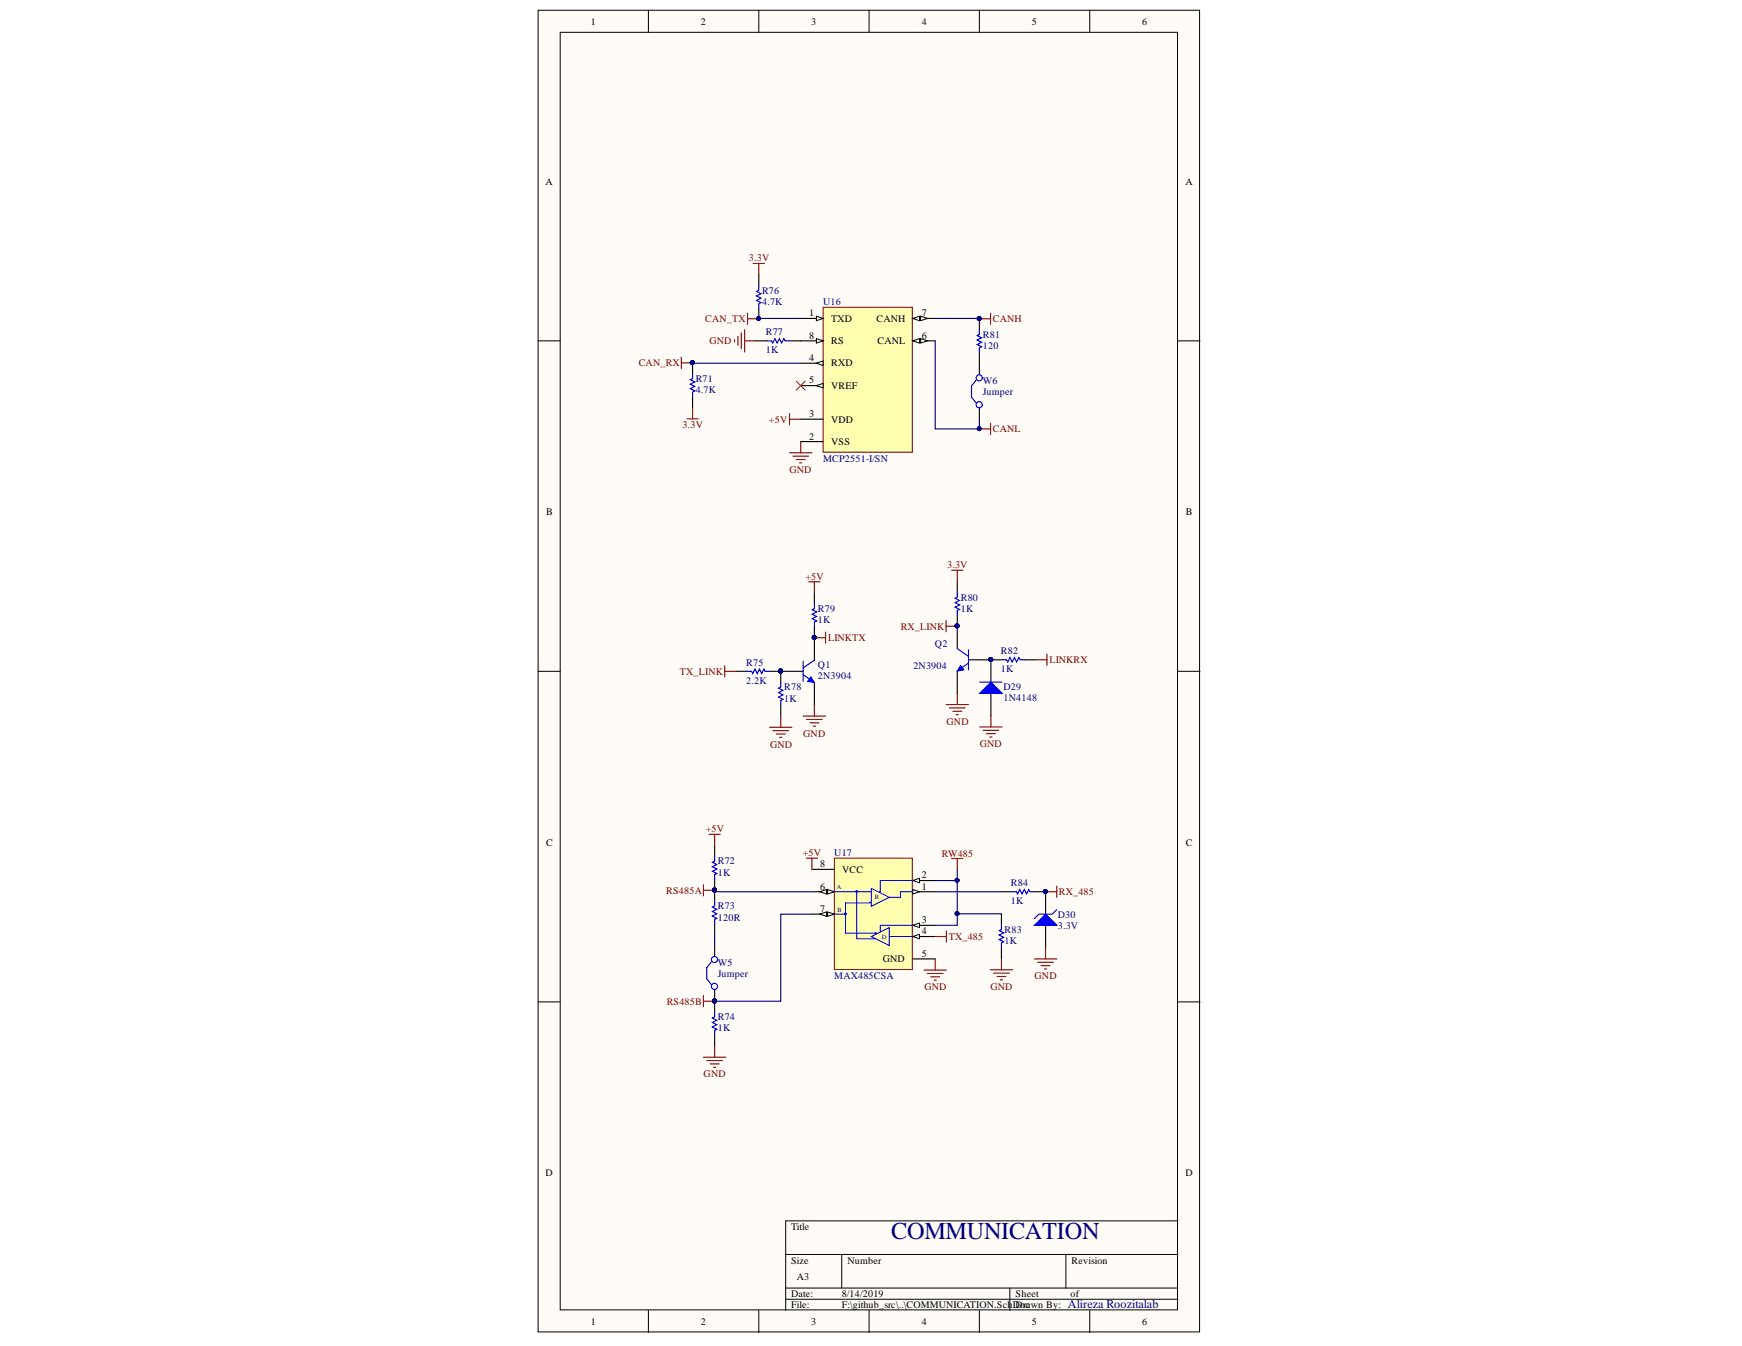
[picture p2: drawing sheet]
<svg xmlns="http://www.w3.org/2000/svg" width="279mm" height="216mm" viewBox="0 0 279 216" stroke-linecap="round" stroke-linejoin="round" font-family="sans-serif">
<defs><g id="words">
<text font-size="3.9" fill="#000080" x="142.9" y="198.8">COMMUNICATION</text>
<text font-size="1.9" fill="#000080" x="171.3" y="209.8">Alireza Roozitalab</text>
<g font-size="1.6">
<text x="94.8" y="4">1</text>
<text x="112.4" y="4">2</text>
<text x="130.1" y="4">3</text>
<text x="147.9" y="4">4</text>
<text x="165.5" y="4">5</text>
<text x="183.2" y="4">6</text>
<text x="87.5" y="29.6">A</text>
<text x="190.1" y="29.6">A</text>
<text x="129.8" y="50.8">1</text>
<text x="133.3" y="51.6">TXD</text>
<text x="140.6" y="51.6">CANH</text>
<text x="147.9" y="50.8">7</text>
<text x="129.8" y="57.9">4</text>
<text x="129.8" y="54.3">8</text>
<text x="133.3" y="58.8">RXD</text>
<text x="133.3" y="55.2">RS</text>
<text x="140.7" y="55.2">CANL</text>
<text x="147.9" y="54.3">6</text>
<text x="129.8" y="61.5">5</text>
<text x="133.3" y="62.4">VREF</text>
<text x="129.8" y="70.5">2</text>
<text x="129.8" y="66.9">3</text>
<text x="133.3" y="71.4">VSS</text>
<text x="133.3" y="67.8">VDD</text>
<text x="87.6" y="82.6">B</text>
<text x="190.2" y="82.6">B</text>
<text x="87.6" y="135.6">C</text>
<text x="190.2" y="135.6">C</text>
<text x="131.5" y="139.1">8</text>
<text x="131.5" y="142.7">6</text>
<text x="135.1" y="140">VCC</text>
<text x="147.9" y="140.9">2</text>
<text x="147.9" y="142.7">1</text>
<text x="131.5" y="146.3">7</text>
<text x="147.9" y="148">3</text>
<text x="147.9" y="149.9">4</text>
<text x="141.6" y="154.4">GND</text>
<text x="147.9" y="153.4">5</text>
<text x="87.5" y="188.7">D</text>
<text x="190.1" y="188.7">D</text>
<text x="126.9" y="197.3">Title</text>
<text x="126.9" y="202.7">Size</text>
<text x="135.9" y="202.7">Number</text>
<text x="171.9" y="202.7">Revision</text>
<text x="126.9" y="208.1">Date:</text>
<text x="126.9" y="209.8">File:</text>
<text x="127.8" y="205.4">A3</text>
<text x="135" y="208.1">8/14/2019</text>
<text x="135" y="209.8">F:\github_src\..\COMMUNICATION.Sch</text>
<text x="162.4" y="209.8">DDorcawn By:</text>
<text x="162.9" y="208.1">Sheet</text>
<text x="171.7" y="208.1">of</text>
<text x="94.8" y="212.6">1</text>
<text x="112.4" y="212.6">2</text>
<text x="130.1" y="212.6">3</text>
<text x="147.9" y="212.6">4</text>
<text x="165.5" y="212.6">5</text>
<text x="183.2" y="212.6">6</text>
</g>
<g font-size="1.6" fill="#800000">
<text x="120.1" y="41.9">3.3V</text>
<text x="113.1" y="51.7">CAN_TX</text>
<text x="159.3" y="51.7">CANH</text>
<text x="102.5" y="58.8">CAN_RX</text>
<text x="113.8" y="55.2">GND</text>
<text x="109.5" y="68.7">3.3V</text>
<text x="123.3" y="67.8">+5V</text>
<text x="159.3" y="69.3">CANL</text>
<text x="126.6" y="75.8">GND</text>
<text x="129.2" y="93">+5V</text>
<text x="151.9" y="91.1">3.3V</text>
<text x="144.5" y="101">RX_LINK</text>
<text x="132.8" y="102.9">LINKTX</text>
<text x="168.3" y="106.4">LINKRX</text>
<text x="109" y="108.3">TX_LINK</text>
<text x="123.5" y="119.9">GND</text>
<text x="128.8" y="118.1">GND</text>
<text x="151.8" y="116.3">GND</text>
<text x="157.1" y="119.8">GND</text>
<text x="113.2" y="133.5">+5V</text>
<text x="128.7" y="137.3">+5V</text>
<text x="151.1" y="137.4">RW485</text>
<text x="106.9" y="143.4">RS485A</text>
<text x="169.8" y="143.6">RX_485</text>
<text x="152.2" y="150.7">TX_485</text>
<text x="106.9" y="161.1">RS485B</text>
<text x="148.3" y="158.8">GND</text>
<text x="158.8" y="158.8">GND</text>
<text x="165.9" y="157.1">GND</text>
<text x="112.9" y="172.8">GND</text>
</g>
<g font-size="1.6" fill="#000080">
<text x="122.2" y="47.1">R76</text>
<text x="122.2" y="48.9">4.7K</text>
<text x="122.8" y="53.8">R77</text>
<text x="132" y="48.9">U16</text>
<text x="122.8" y="56.7">1K</text>
<text x="157.7" y="56">120</text>
<text x="157.7" y="54.2">R81</text>
<text x="111.6" y="63.1">4.7K</text>
<text x="111.6" y="61.2">R71</text>
<text x="157.7" y="61.6">W6</text>
<text x="157.7" y="63.3">Jumper</text>
<text x="132" y="74.1">MCP2551-I/SN</text>
<text x="131.2" y="100">1K</text>
<text x="131.2" y="98.2">R79</text>
<text x="154.1" y="98.1">1K</text>
<text x="154.1" y="96.4">R80</text>
<text x="119.7" y="106.8">R75</text>
<text x="131.2" y="107.2">Q1</text>
<text x="146.5" y="107.3">2N3904</text>
<text x="150" y="103.8">Q2</text>
<text x="160.5" y="107.8">1K</text>
<text x="160.5" y="105">R82</text>
<text x="119.7" y="109.7">2.2K</text>
<text x="125.8" y="112.6">1K</text>
<text x="125.8" y="110.7">R78</text>
<text x="131.2" y="108.9">2N3904</text>
<text x="161" y="110.7">D29</text>
<text x="161" y="112.5">1N4148</text>
<text x="133.8" y="137.3">U17</text>
<text x="115.1" y="140.5">1K</text>
<text x="115.1" y="138.7">R72</text>
<text x="162.1" y="142.1">R84</text>
<text x="115.1" y="147.7">120R</text>
<text x="115.1" y="145.8">R73</text>
<text x="161.1" y="149.6">R83</text>
<text x="162.1" y="145">1K</text>
<text x="169.7" y="147.2">D30</text>
<text x="169.7" y="149">3.3V</text>
<text x="115.1" y="154.9">W5</text>
<text x="161.1" y="151.4">1K</text>
<text x="115.1" y="156.6">Jumper</text>
<text x="133.8" y="157.1">MAX485CSA</text>
<text x="115.1" y="165.4">1K</text>
<text x="115.1" y="163.7">R74</text>
</g>
<g font-size="1" fill="#000080">
<text x="134.2" y="142.6">A</text>
<text x="134.3" y="146.3">B</text>
<text x="140.3" y="144.2">R</text>
<text x="141.4" y="150.6">D</text>
</g>
</g></defs>
<g fill="#fffcf8" stroke="#000" stroke-width=".16">
<path d="M86.3 1.6h106.1v212h-106.1z"/>
<path d="M89.9 5.2h99v204.9h-99z"/>
</g>
<g fill="none" stroke="#000" stroke-width=".16">
<path d="M104 1.6v3.6M121.7 1.6v3.6M139.4 1.6v3.6M157.1 1.6v3.6M174.8 1.6v3.6M86.3 54.7h3.6M188.9 54.7h3.6M86.3 107.7h3.6M188.9 107.7h3.6M86.3 160.7h3.6M188.9 160.7h3.6M188.9 195.8h-62.9v14.4"/>
<path d="M104 210.2v3.5M121.7 210.2v3.5M126 201.2h62.9M126 206.6h62.9M126 208.4h62.9M135 201.2v5.4M139.4 210.2v3.5M157.1 210.2v3.5M162 206.6v3.6M171 201.2v5.4M174.8 210.2v3.5"/>
</g>
<path d="M133.8 137.7h12.5v17.8h-12.5z" fill="#ffffb0" stroke="#800000" stroke-width=".16"/>
<path d="M146.4 141.2h3.6" fill="none" stroke="#000" stroke-width=".18"/>
<path d="M146.4 141.2l1.1-.3v.7z" fill="#fffcf8"/>
<path d="M146.4 141.2l1.1-.3v.7z" fill="none" stroke="#000" stroke-width=".16"/>
<path d="M146.4 148.4h3.6" fill="none" stroke="#000" stroke-width=".18"/>
<path d="M146.4 148.4l1.1-.3v.7z" fill="#fffcf8"/>
<path d="M146.4 148.4l1.1-.3v.7z" fill="none" stroke="#000" stroke-width=".16"/>
<path d="M146.4 150.2h3.6" fill="none" stroke="#000" stroke-width=".18"/>
<path d="M146.4 150.2l1.1-.3v.7z" fill="#fffcf8"/>
<path d="M146.4 150.2l1.1-.3v.7z" fill="none" stroke="#000" stroke-width=".16"/>
<path d="M130.2 139.4h3.6M146.4 143h3.6" fill="none" stroke="#000" stroke-width=".18"/>
<path d="M146.4 142.7l1.1 .3-1.1 .4z" fill="#fffcf8"/>
<path d="M146.4 142.7l1.1 .3-1.1 .4z" fill="none" stroke="#000" stroke-width=".16"/>
<path d="M130.2 143h3.6" fill="none" stroke="#000" stroke-width=".18"/>
<path d="M132.7 142.7l1.1 .3-1.1 .4z" fill="#fffcf8"/>
<path d="M132.7 142.7l1.1 .3-1.1 .4z" fill="none" stroke="#000" stroke-width=".16"/>
<path d="M131.5 143l1.1-.3v.7z" fill="#fffcf8"/>
<path d="M131.5 143l1.1-.3v.7z" fill="none" stroke="#000" stroke-width=".16"/>
<path d="M130.2 146.6h3.6" fill="none" stroke="#000" stroke-width=".18"/>
<path d="M132.7 146.3l1.1 .3-1.1 .4z" fill="#fffcf8"/>
<path d="M132.7 146.3l1.1 .3-1.1 .4z" fill="none" stroke="#000" stroke-width=".16"/>
<path d="M131.5 146.6l1.1-.3v.7z" fill="#fffcf8"/>
<path d="M131.5 146.6l1.1-.3v.7z" fill="none" stroke="#000" stroke-width=".16"/>
<path d="M146.4 153.8h3.6" fill="none" stroke="#000" stroke-width=".18"/>
<path d="M139.8 150.2l2.8-1.4v2.9zM139.8 142.5l2.8 1.4-2.8 1.5z" fill="none" stroke="#00f" stroke-width=".16"/>
<g fill="#fffcf8" stroke="#00f" stroke-width=".16">
<circle cx="140.4" cy="149.6" r=".06"/>
<circle cx="139.5" cy="144.8" r=".06"/>
</g>
<path d="M133.8 143h6M137.4 143v7.6h3.1M139.4 144.8h-3.8v4.9h4.7M142.6 150.2h3.8M144.4 143h2M146.4 141.2h-5.2v1.7" fill="none" stroke="#00f" stroke-width=".16"/>
<circle cx="137.4" cy="143" r=".13" fill="#00f" stroke="#00f" stroke-width=".16"/>
<circle cx="141.2" cy="143" r=".06" fill="#fffcf8" stroke="#00f" stroke-width=".16"/>
<path d="M133.8 146.6h1.8M144.4 143v.9h-1.8M146.4 148.4h-5.2v1.1" fill="none" stroke="#00f" stroke-width=".16"/>
<circle cx="135.6" cy="146.6" r=".14" fill="#00f" stroke="#00f" stroke-width=".16"/>
<g fill="none" stroke="#800000" stroke-width=".18">
<path d="M113.7 133.8h1.8M114.6 133.8v1.8M129.3 137.7h1.8M130.2 137.7v1.7M148.2 155.6h3.6M148.7 156.1h2.6M149.3 156.7h1.4M149.8 157.2h.4M150 153.8v1.8M112.8 169.6h3.6M113.4 170.1h2.5M113.9 170.7h1.4"/>
<path d="M114.4 171.2h.4M114.6 167.8v1.8"/>
</g>
<path d="M114.6 135.6v1.8M114.6 141v3.6M114.6 148.2v1.8M160.5 143h1.8M165.9 143h1.8v3.6M167.7 148.4v3.6M114.6 160.6v1.8M114.6 166v1.8" fill="none" stroke="#000" stroke-width=".18"/>
<g fill="#000080" stroke="#000080" stroke-width=".16">
<circle cx="114.6" cy="142.8" r=".31"/>
<circle cx="114.6" cy="160.6" r=".31"/>
<circle cx="167.7" cy="143" r=".32"/>
</g>
<path d="M114.6 137.4v.7l-.3 .2 .7 .4-.7 .3 .7 .4-.7 .4 .7 .3-.4 .2v.7M114.6 144.6v.7l-.3 .2 .7 .4-.7 .3 .7 .4-.7 .3 .7 .4-.4 .2v.7M162.3 143h.7l.2 .4 .4-.7 .3 .7 .4-.7 .3 .7 .4-.7 .2 .3h.7M114.6 162.4v.7l-.3 .2 .7 .4-.7 .3 .7 .4-.7 .3 .7 .4-.4 .2v.7" fill="none" stroke="#00f" stroke-width=".18"/>
<path d="M165.9 148.4l1.8-1.8 1.8 1.8z" fill="#00f"/>
<path d="M130.6 96.9v.7l-.3 .2 .7 .4-.7 .3 .7 .4-.7 .3 .7 .4-.4 .2v.7M153.5 95.1v.7l-.3 .2 .7 .3-.7 .4 .7 .3-.7 .4 .7 .4-.4 .1v.7M119.8 107.7h.8l.1 .3 .4-.7 .4 .7 .3-.7 .4 .7 .3-.7 .2 .4h.7M125.2 109.5v.7l-.3 .2 .7 .3-.7 .4 .7 .4-.7 .3 .7 .4-.4 .1v.8M160.7 105.8h.7l.2 .4 .4-.7 .3 .7 .4-.7 .4 .7 .3-.7 .2 .3h.7M165.9 148.4l1.8-1.8 1.8 1.8zM169.5 145.9l-.7 .7h-2.2l-.7 .7" fill="none" stroke="#00f" stroke-width=".18"/>
<g fill="#000080" stroke="#000080" stroke-width=".16">
<circle cx="167.7" cy="143" r=".32"/>
<circle cx="114.6" cy="142.8" r=".31"/>
<circle cx="114.6" cy="160.6" r=".31"/>
<circle cx="125.2" cy="107.6" r=".31"/>
<circle cx="130.6" cy="102.2" r=".31"/>
<circle cx="153.5" cy="100.4" r=".32"/>
<circle cx="158.9" cy="105.8" r=".32"/>
</g>
<g fill="none" stroke="#800000" stroke-width=".18">
<path d="M129.7 93.3h1.8M130.6 93.3v1.8M151.7 99.5v1.8M152.6 91.5h1.8M153.5 91.5v1.8M116.2 106.8v1.8M116.2 107.7h1.8M123.4 116.7h3.6M124 117.2h2.5M124.5 117.7h1.4M125 118.3h.4M125.2 114.9v1.8"/>
<path d="M128.8 114.9h3.6M129.4 115.4h2.5M129.9 115.9h1.4M130.4 116.5h.4M130.6 113.1v1.8M151.7 113h3.6M151.7 100.4h1.8M152.3 113.6h2.5M152.8 114.1h1.5M153.4 114.6h.3M153.5 111.2v1.8M152.6 137.7h1.8"/>
<path d="M153.5 137.7v1.8M112.8 141.9v1.8M112.8 159.7v1.8M112.8 142.8h1.8M150 150.2h1.8M151.8 149.3v1.8M158.8 155.6h3.6M159.4 156.1h2.5M159.9 156.6h1.4M160.4 157.2h.4M160.6 153.8v1.8M167.7 143h1.8"/>
<path d="M169.5 142.1v1.8M112.8 160.6h1.8"/>
</g>
<path d="M130.6 95.1v1.8M153.5 93.3v1.8M153.5 98.6v1.8M118 107.7h1.8M123.4 107.7h1.8v1.8M125.2 113.1v1.8M130.6 100.5v1.8M158.9 111.2v3.6M160.7 105.8h-1.8v3.6M164.3 105.8h1.8" fill="none" stroke="#000" stroke-width=".18"/>
<path d="M157.1 111.2l1.8-1.8 1.8 1.8z" fill="#00f"/>
<path d="M157.1 111.2l1.8-1.8 1.8 1.8zM157.1 109.4h3.6" fill="none" stroke="#00f" stroke-width=".18"/>
<g fill="#000080" stroke="#000080" stroke-width=".16">
<circle cx="158.9" cy="105.8" r=".32"/>
<circle cx="130.6" cy="102.2" r=".31"/>
</g>
<path d="M130.6 102.3h1.8M132.4 101.4v1.8M157.1 116.6h3.6M157.7 117.1h2.5M158.2 117.7h1.4M158.8 118.2h.3M158.9 114.8v1.8M166.1 105.8h1.8M167.9 104.9v1.8" fill="none" stroke="#800000" stroke-width=".18"/>
<path d="M132 49.3h14.3v23.2h-14.3z" fill="#ffffb0" stroke="#800000" stroke-width=".16"/>
<path d="M128.4 51.1h3.6" fill="none" stroke="#000" stroke-width=".18"/>
<path d="M130.9 50.7l1.1 .4-1.1 .3z" fill="#fffcf8"/>
<path d="M130.9 50.7l1.1 .4-1.1 .3z" fill="none" stroke="#000" stroke-width=".16"/>
<path d="M128.4 58.3h3.6M128.4 70.8h3.6M128.4 67.2h3.6" fill="none" stroke="#000" stroke-width=".18"/>
<path d="M130.9 58.3l1.1-.4v.7z" fill="#fffcf8"/>
<path d="M130.9 58.3l1.1-.4v.7z" fill="none" stroke="#000" stroke-width=".16"/>
<path d="M128.4 61.9h3.6" fill="none" stroke="#000" stroke-width=".18"/>
<path d="M130.9 61.9l1.1-.4v.7z" fill="#fffcf8"/>
<path d="M130.9 61.9l1.1-.4v.7z" fill="none" stroke="#000" stroke-width=".16"/>
<path d="M146.4 54.7h3.6" fill="none" stroke="#000" stroke-width=".18"/>
<path d="M146.4 54.7l1.1-.4v.7z" fill="#fffcf8"/>
<path d="M146.4 54.7l1.1-.4v.7z" fill="none" stroke="#000" stroke-width=".16"/>
<path d="M147.7 54.3l1 .4-1 .3z" fill="#fffcf8"/>
<path d="M147.7 54.3l1 .4-1 .3z" fill="none" stroke="#000" stroke-width=".16"/>
<path d="M146.4 51.1h3.6" fill="none" stroke="#000" stroke-width=".18"/>
<path d="M146.4 51.1l1.1-.4v.7z" fill="#fffcf8"/>
<path d="M146.4 51.1l1.1-.4v.7z" fill="none" stroke="#000" stroke-width=".16"/>
<path d="M147.7 50.7l1 .4-1 .3z" fill="#fffcf8"/>
<path d="M147.7 50.7l1 .4-1 .3z" fill="none" stroke="#000" stroke-width=".16"/>
<path d="M128.4 54.7h3.6" fill="none" stroke="#000" stroke-width=".18"/>
<path d="M130.9 54.3l1.1 .4-1.1 .3z" fill="#fffcf8"/>
<path d="M130.9 54.3l1.1 .4-1.1 .3z" fill="none" stroke="#000" stroke-width=".16"/>
<g fill="none" stroke="#000" stroke-width=".18">
<path d="M111.1 58.2v1.8M121.2 54.7h1.8M121.7 44.1v1.8M121.7 49.4v1.8M126.6 54.7h1.8M157.1 51.1v1.8M157.1 56.5v3.6M111.1 63.6v1.8M157.1 65.5v1.8M125.2 107.7h3.6M130.6 102.3v3.6M130.6 109.5v3.6"/>
<path d="M114.6 151.6v1.8M114.6 158.8v1.8M160.6 146.6v1.8M160.6 152v1.8"/>
</g>
<g fill="#000080" stroke="#000080" stroke-width=".16">
<circle cx="157.1" cy="51.1" r=".31"/>
<circle cx="157.1" cy="68.8" r=".31"/>
<circle cx="121.7" cy="51.1" r=".32"/>
<circle cx="111" cy="58.2" r=".32"/>
<circle cx="114.6" cy="160.6" r=".31"/>
<circle cx="114.6" cy="142.8" r=".31"/>
<circle cx="153.5" cy="141.2" r=".32"/>
<circle cx="153.5" cy="146.5" r=".32"/>
<circle cx="130.6" cy="102.2" r=".31"/>
<circle cx="125.2" cy="107.6" r=".31"/>
</g>
<g fill="none" stroke="#00f" stroke-width=".18">
<path d="M121.7 45.9v.7l-.4 .2 .8 .3-.8 .4 .8 .3-.8 .4 .8 .3-.4 .2v.7M123 54.7h.8l.1 .3 .4-.7 .4 .7 .3-.7 .4 .7 .3-.7 .2 .4h.7M157.1 52.9v.7l-.4 .2 .7 .4-.7 .3 .7 .4-.7 .4 .7 .3-.3 .2v.7M111.1 60v.7l-.4 .2 .7 .4-.7 .3 .7 .4-.7 .3 .7 .4-.3 .2v.7M156.5 61l-.7 .9v1.8l.7 .9M128.8 108.2l1.8 1.3M128.8 106.1v3.2M130.6 105.9l-1.8 1.2M114.1 154.3l-.7 .9v1.8l.7 .9M160.6 148.4v.7l-.3 .2 .7 .3-.7 .4 .7 .3-.7 .4 .7 .4-.4 .1v.8"/>
<circle cx="157.1" cy="64.9" r=".49"/>
<circle cx="157.1" cy="60.6" r=".49"/>
<circle cx="114.6" cy="158.2" r=".49"/>
<circle cx="114.6" cy="153.9" r=".49"/>
</g>
<g fill="none" stroke="#800000" stroke-width=".18">
<path d="M109.3 57.3v1.8M109.3 58.2h1.8M117.8 54.5v.4M118.4 54v1.4M118.9 53.4v2.5M119.4 52.9v3.6M119.4 54.7h1.8M119.9 51.1h1.8M119.9 50.2v1.8M120.8 42.3h1.8M121.7 42.3v1.8M157.1 51.1h1.8"/>
<path d="M158.9 50.2v1.8M110.2 67.2h1.8M111.1 65.4v1.8M126.6 72.6h3.6M126.6 66.3v1.8M126.6 67.2h1.8M127.2 73.2h2.5M127.7 73.7h1.4M128.2 74.2h.4M128.4 70.8v1.8M157.1 68.8h1.8M158.9 67.9v1.8"/>
<path d="M165.9 153.8h3.6M166.4 154.4h2.6M167 154.9h1.4M167.5 155.4h.4M167.7 152v1.8"/>
</g>
<path d="M111.1 58.2l17.3 .1M128.4 51.1h-6.7v.1M150 51.1h7.1M150 54.7v14.1h7.1v-1.5M153.5 139.5v1.7h-3.5M114.6 142.8v.2h15.6M114.6 150v1.6M130.2 146.6h-5v14h-10.6M150 143h10.5M153.5 141.2v7.2h-3.5M153.5 146.6h7.1" fill="none" stroke="#000080" stroke-width=".18"/>
<path d="M127.7 61.1l1.4 1.5M129.1 61.1l-1.4 1.5" fill="none" stroke="#f00" stroke-width=".16"/>
<path d="M130.1 108.6l.5 .9-1.1-.2z" fill="#00f"/>
<path d="M130.1 108.6l.5 .9-1.1-.2z" fill="none" stroke="#00f" stroke-width=".16"/>
<g fill="#000080" stroke="#000080" stroke-width=".16">
<circle cx="130.6" cy="102.2" r=".31"/>
<circle cx="125.2" cy="107.6" r=".31"/>
<circle cx="153.5" cy="100.4" r=".32"/>
<circle cx="158.9" cy="105.8" r=".32"/>
</g>
<path d="M153.5 100.4v3.6M153.5 107.6v3.6M155.3 105.8h3.6" fill="none" stroke="#000" stroke-width=".18"/>
<path d="M153.5 104l1.8 1.3M155.3 106.4l-1.8 1.2M155.3 104.2v3.2" fill="none" stroke="#00f" stroke-width=".18"/>
<path d="M154.1 106.7l.5 .7-1.1 .2z" fill="#00f"/>
<path d="M154.1 106.7l.5 .7-1.1 .2z" fill="none" stroke="#00f" stroke-width=".16"/>
<g fill="#000080" stroke="#000080" stroke-width=".16">
<circle cx="153.5" cy="100.4" r=".32"/>
<circle cx="158.9" cy="105.8" r=".32"/>
</g>
<use href="#words"/>
</svg>
